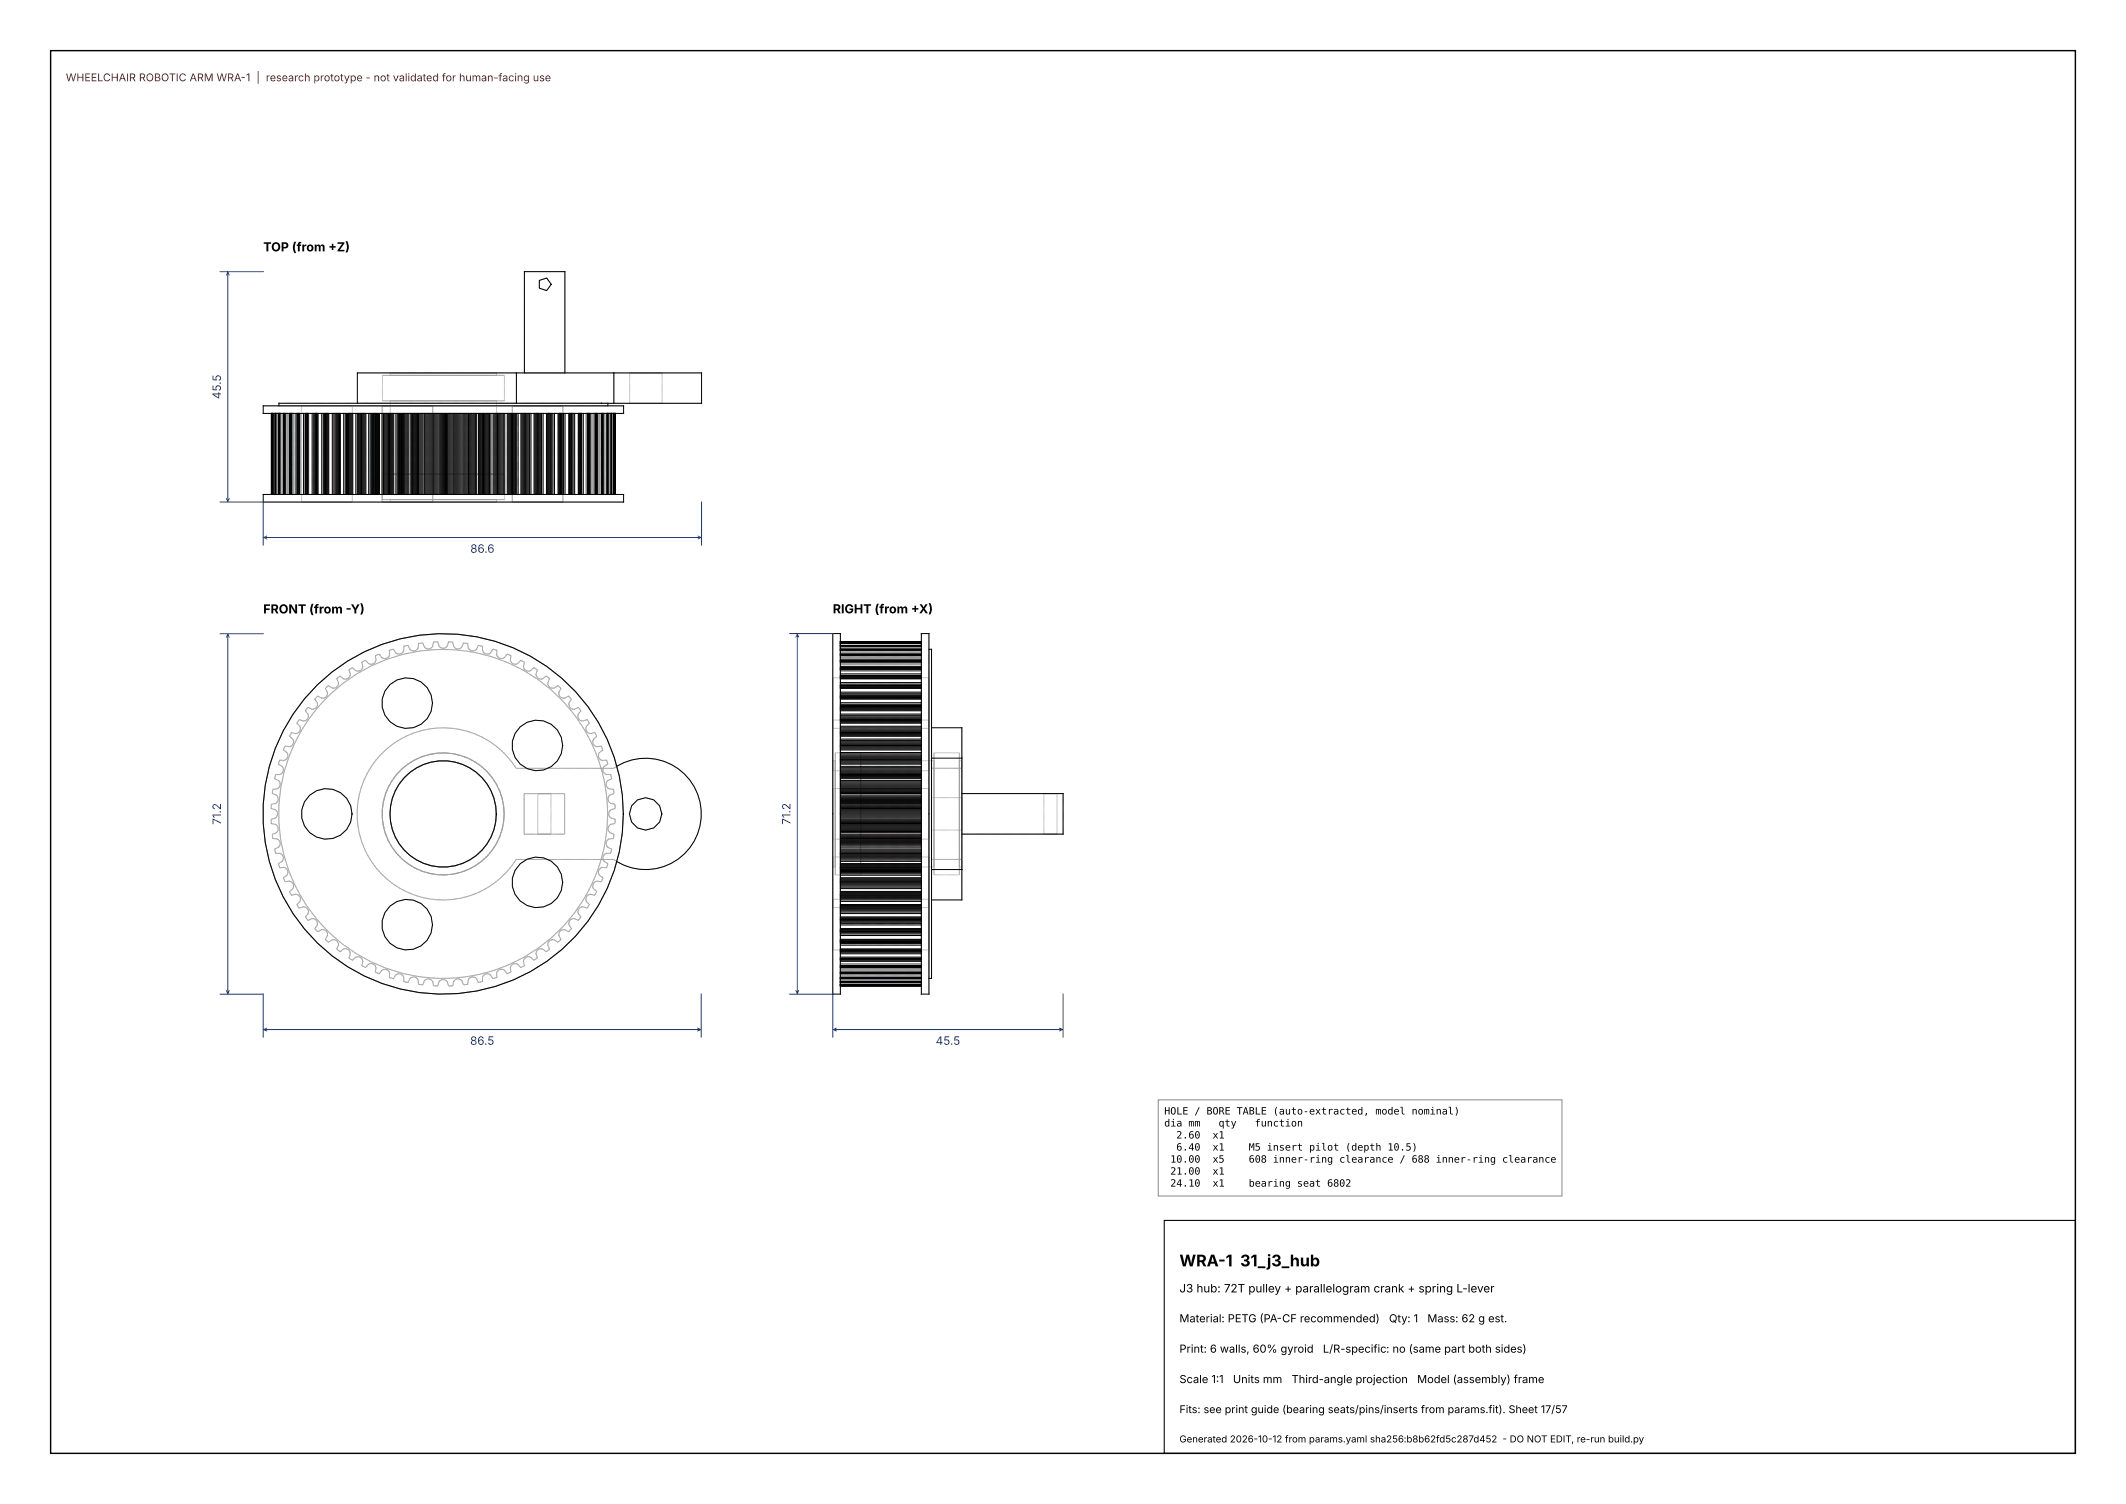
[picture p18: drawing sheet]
<svg xmlns="http://www.w3.org/2000/svg" width="420mm" height="297mm" viewBox="0 0 420 297" stroke-linecap="round" stroke-linejoin="round" font-family="sans-serif">
<defs><g id="words">
<text font-size="3.2" x="233" y="250.1">WRA-1 31_j3_hub</text>
<g font-size="2.5">
<text x="52" y="49.6">TOP (from +Z)</text>
<text x="52" y="121.1">FRONT (from -Y)</text>
<text x="164.5" y="121.1">RIGHT (from +X)</text>
</g>
<g font-size="2.3" fill="#1a3b8a">
<text x="43.6" y="78.8" transform="rotate(-90 43.6 78.8)">45.5</text>
<text x="92.9" y="109.2">86.6</text>
<text x="43.6" y="162.9" transform="rotate(-90 43.6 162.9)">71.2</text>
<text x="156.2" y="162.9" transform="rotate(-90 156.2 162.9)">71.2</text>
<text x="92.9" y="206.3">86.5</text>
<text x="184.8" y="206.3">45.5</text>
</g>
<text font-size="2.3" x="233" y="255.2">J3 hub: 72T pulley + parallelogram crank + spring L-lever</text>
<g font-size="2.2">
<text x="233" y="261.1">Material: PETG (PA-CF recommended)</text>
<text x="274.4" y="261.1">Qty: 1</text>
<text x="282" y="261.1">Mass: 62 g est.</text>
<text x="233" y="267.1">Print: 6 walls, 60% gyroid</text>
<text x="261.3" y="267.1">L/R-specific: no (same part both sides)</text>
<text x="233" y="273.1">Scale 1:1</text>
<text x="243.6" y="273.1">Units mm</text>
<text x="255.2" y="273.1">Third-angle projection</text>
<text x="280" y="273.1">Model (assembly) frame</text>
</g>
<text font-size="2.1" fill="#a01010" x="13" y="16.1">WHEELCHAIR ROBOTIC ARM WRA-1 | research prototype - not validated for human-facing use</text>
<text font-size="2.1" x="233" y="279.1">Fits: see print guide (bearing seats/pins/inserts from params.fit). Sheet 17/57</text>
<g font-size="2">
<text x="230" y="220.1">HOLE / BORE TABLE (auto-extracted, model nominal)</text>
<text x="230" y="222.5">dia mm</text>
<text x="232.4" y="224.8">2.60</text>
<text x="232.4" y="227.2">6.40</text>
<text x="239.5" y="224.8">x1</text>
<text x="239.5" y="227.2">x1</text>
<text x="240.7" y="222.5">qty</text>
<text x="246.7" y="227.2">M5 insert pilot (depth 10.5)</text>
<text x="247.9" y="222.5">function</text>
<text x="231.2" y="229.6">10.00</text>
<text x="231.2" y="232">21.00</text>
<text x="239.5" y="229.6">x5</text>
<text x="239.5" y="232">x1</text>
<text x="246.7" y="229.6">608 inner-ring clearance / 688 inner-ring clearance</text>
<text x="231.2" y="234.3">24.10</text>
<text x="239.5" y="234.3">x1</text>
<text x="246.7" y="234.3">bearing seat 6802</text>
</g>
<text font-size="1.9" x="233" y="284.8">Generated 2026-10-12 from params.yaml sha256:b8b62fd5c287d452 - DO NOT EDIT, re-run build.py</text>
</g></defs>
<path d="M10 10h400v277h-400z" fill="none" stroke="#000" stroke-width=".28"/>
<path d="M230 241h180v46h-180z" fill="none" stroke="#000" stroke-width=".21"/>
<g fill="none" stroke="#9a9a9a" stroke-width=".2">
<path d="M106.5 55.4l1.5-.5 .9 1.2-.9 1.3-1.5-.5zM55.1 79.6h63.7M70.6 79.6h31.4M70.6 73.6h31.4M75.5 74.1h24.1v5.1h-24.1zM77.1 79.2h21v14.4h-21zM77.1 73.6h21v.5h-21zM102 79.6h16.8M102 73.6h19.3M102 73.6v6M103.6 73.6v-20h8v20M118.8 79.6h1.3"/>
<path d="M118.8 79.6h.1M118.8 79.6h2.5M121.3 79.6h17.3M121.3 73.6h17.3M121.3 73.6v6M124.4 73.6h6.4v6h-6.4zM52 97.6h71.2M52 99.1h71.2M52 81.6h71.2M52 80.1h71.2M53.6 81.6h68v16h-68zM53.8 81.6v16"/>
<path d="M53.9 81.6v16M54.3 81.6v16M54.4 81.6v16M54.5 81.6v16M54.6 81.6v16M54.7 81.6v16M54.8 81.6v16M54.9 81.6v16M55 81.6v16M55.1 80.1h65M55.1 81.6v16M55.2 81.6v16"/>
<path d="M55.3 81.6v16M55.4 81.6v16M55.6 81.6v16M55.8 81.6v16M55.9 81.6v16M56 81.6v16M56.1 81.6v16M56.2 81.6v16M56.3 81.6v16M56.4 81.6v16M56.5 81.6v16M56.6 81.6v16"/>
<path d="M56.7 81.6v16M56.8 81.6v16M56.9 81.6v16M57.2 81.6v16M57.3 81.6v16M57.4 81.6v16M57.5 81.6v16M57.6 81.6v16M57.7 81.6v16M57.8 81.6v16M57.9 81.6v16M58 81.6v16"/>
<path d="M58.5 81.6v16M58.7 81.6v16M58.8 81.6v16M58.9 81.6v16M59 81.6v16M59.2 81.6v16M59.3 81.6v16M59.4 81.6v16M59.6 80.1h10v19h-10zM60 81.6v16M60.3 81.6v16M60.4 81.6v16"/>
<path d="M60.5 81.6v16M60.6 81.6v16M60.8 81.6v16M60.9 81.6v16M61 81.6v16M61.7 81.6v16M62 81.6v16M62.2 81.6v16M62.4 81.6v16M62.5 81.6v16M62.7 81.6v16M62.8 81.6v16"/>
<path d="M63.6 81.6v16M63.9 81.6v16M64.1 81.6v16M64.3 81.6v16M64.5 81.6v16M64.6 81.6v16M64.7 81.6v16M64.8 81.6v16M64.9 81.6v16M65.7 81.6v16M66 81.6v16M66.2 81.6v16"/>
<path d="M66.4 81.6v16M66.6 81.6v16M66.7 81.6v16M66.8 81.6v16M66.9 81.6v16M67.1 81.6v16M67.2 81.6v16M67.9 81.6v16M68.2 81.6v16M68.5 81.6v16M68.7 81.6v16M68.8 81.6v16"/>
<path d="M69 81.6v16M69.1 81.6v16M69.2 81.6v16M69.3 81.6v16M69.5 81.6v16M69.7 81.6v16M70.3 81.6v16M70.6 81.6v16M70.8 81.6v16M71.1 81.6v16M71.2 81.6v16M71.4 81.6v16"/>
<path d="M71.5 81.6v16M71.6 81.6v16M71.7 81.6v16M71.9 81.6v16M72.1 81.6v16M72.3 81.6v16M72.8 81.6v16M73.1 81.6v16M73.4 81.6v16M73.6 81.6v16M73.8 81.6v16M74 81.6v16"/>
<path d="M74.1 81.6v16M74.2 81.6v16M74.3 81.6v16M74.4 81.6v16M74.6 81.6v16M74.8 81.6v16M75 81.6v16M75.5 80.1h10v19h-10zM75.5 93.6h24.1v5.1h-24.1zM75.8 81.6v16M76 81.6v16M76.2 81.6v16"/>
<path d="M76.4 81.6v16M76.6 81.6v16M76.8 81.6v16M76.9 81.6v16M77 81.6v16M77.1 98.7h21v.4h-21zM77.2 81.6v16M77.4 81.6v16M77.6 81.6v16M77.8 81.6v16M78.2 81.6v16M78.5 81.6v16"/>
<path d="M78.7 81.6v16M78.9 81.6v16M79.1 81.6v16M79.3 81.6v16M79.5 81.6v16M79.7 81.6v16M79.8 81.6v16M80 81.6v16M80.2 81.6v16M80.4 81.6v16M80.7 81.6v16M81 81.6v16"/>
<path d="M81.3 81.6v16M81.5 81.6v16M81.7 81.6v16M81.9 81.6v16M82.1 81.6v16M82.3 81.6v16M82.5 81.6v16M82.7 81.6v16M82.9 81.6v16M83.2 81.6v16M83.4 81.6v16M83.6 81.6v16"/>
<path d="M83.9 81.6v16M84.1 81.6v16M84.3 81.6v16M84.5 81.6v16M84.7 81.6v16M84.9 81.6v16M85.1 81.6v16M85.3 81.6v16M85.5 81.6v16M85.7 81.6v16M85.9 81.6v16M86.1 81.6v16"/>
<path d="M86.3 81.6v16M86.5 81.6v16M86.8 81.6v16M87 81.6v16M87.2 81.6v16M87.4 81.6v16M87.6 81.6v16M87.8 81.6v16M88 81.6v16M88.2 81.6v16M88.4 81.6v16M88.7 81.6v16"/>
<path d="M88.9 81.6v16M89.1 81.6v16M89.3 81.6v16M89.5 81.6v16M89.7 81.6v16M89.9 81.6v16M90 81.6v16M90.2 81.6v16M90.4 81.6v16M90.7 81.6v16M90.9 81.6v16M91.1 81.6v16"/>
<path d="M91.3 81.6v16M91.6 81.6v16M91.8 81.6v16M92 81.6v16M92.2 81.6v16M92.5 81.6v16M92.7 81.6v16M92.9 81.6v16M93.1 81.6v16M93.3 81.6v16M93.5 81.6v16M93.7 81.6v16"/>
<path d="M93.9 81.6v16M94.2 81.6v16M94.5 81.6v16M94.7 81.6v16M95 81.6v16M95.2 81.6v16M95.4 81.6v16M95.5 81.6v16M95.7 81.6v16M95.9 81.6v16M96.1 81.6v16M96.3 81.6v16"/>
<path d="M96.5 81.6v16M96.7 81.6v16M97 81.6v16M97.4 81.6v16M97.6 81.6v16M97.8 81.6v16M98 81.6v16M98.2 81.6v16M98.3 81.6v16M98.4 81.6v16M98.6 81.6v16M98.8 81.6v16"/>
<path d="M99 81.6v16M99.2 81.6v16M99.4 81.6v16M99.7 81.6v16M100.2 81.6v16M100.4 81.6v16M100.6 81.6v16M100.8 81.6v16M100.9 81.6v16M101 81.6v16M101.1 81.6v16M101.2 80.1h10v19h-10z"/>
<path d="M101.2 81.6v16M101.4 81.6v16M101.6 81.6v16M101.8 81.6v16M102.1 81.6v16M102.4 81.6v16M102.9 81.6v16M103.1 81.6v16M103.3 81.6v16M103.5 81.6v16M103.6 81.6v16M103.7 81.6v16"/>
<path d="M103.8 81.6v16M103.9 81.6v16M104.1 81.6v16M104.3 81.6v16M104.6 81.6v16M104.9 81.6v16M105.5 81.6v16M105.7 81.6v16M105.9 81.6v16M106 81.6v16M106.1 81.6v16M106.2 81.6v16"/>
<path d="M106.4 81.6v16M106.5 81.6v16M106.7 81.6v16M107 81.6v16M107.3 81.6v16M108 81.6v16M108.1 81.6v16M108.3 81.6v16M108.4 81.6v16M108.5 81.6v16M108.6 81.6v16M108.8 81.6v16"/>
<path d="M109 81.6v16M109.2 81.6v16M109.5 81.6v16M110.2 81.6v16M110.4 81.6v16M110.5 81.6v16M110.6 81.6v16M110.7 81.6v16M110.9 81.6v16M111.1 81.6v16M111.3 81.6v16M111.6 81.6v16"/>
<path d="M112.4 81.6v16M112.5 81.6v16M112.7 81.6v16M112.8 81.6v16M112.9 81.6v16M113 81.6v16M113.2 81.6v16M113.5 81.6v16M114.2 81.6v16M114.3 81.6v16M114.4 81.6v16M114.5 81.6v16"/>
<path d="M114.6 81.6v16M114.7 81.6v16M114.8 81.6v16M114.9 81.6v16M115.2 81.6v16M115.8 81.6v16M115.9 81.6v16M116 81.6v16M116.2 81.6v16M116.3 81.6v16M116.4 81.6v16M116.5 81.6v16"/>
<path d="M116.7 81.6v16M117.1 81.6v16M117.2 81.6v16M117.3 81.6v16M117.5 81.6v16M117.6 81.6v16M117.7 81.6v16M117.8 81.6v16M117.9 81.6v16M118 81.6v16M118.3 81.6v16M118.4 81.6v16"/>
<path d="M118.5 81.6v16M118.6 81.6v16M118.7 81.6v16M118.8 81.6v16M118.9 81.6v16M119 81.6v16M119.1 81.6v16M119.2 81.6v16M119.3 81.6v16M119.4 81.6v16M119.6 81.6v16M119.8 81.6v16"/>
<path d="M119.9 81.6v16M120 81.6v16M120.1 81.6v16M120.2 81.6v16M120.3 81.6v16M120.4 81.6v16M120.5 81.6v16M120.6 81.6v16M120.7 81.6v16M120.8 81.6v16M121.2 81.6v16M121.3 81.6v16"/>
<path d="M121.5 81.6v16M64.3 135.9l.6-.5 .7 .5h.6l.3-.2 .3-.4 .1-.5-.4-.8 .7-.5 .7 .5 .5 .1 .4-.2 .3-.3 .1-.5-.3-.8 .7-.5 .7 .6 .5 .1 .4-.1 .3-.3 .2-.5-.2-.8 .5-.3 .2-.1 .6 .6 .3 .1 .8-.1 .4-.7-.2-.8 .8-.3 .5 .7 .8 .1 .7-.4 .1-.3-.1-.9 .8-.2 .5 .7 .5 .3 .4-.1 .4-.2 .3-.4v-.9l.8-.2 .4 .8 .4 .3h.5l.4-.1 .3-.5 .1-.8 .8-.1 .3 .8 .5 .3h.4l.4-.1 .4-.4 .1-.8 .9-.1 .2 .9 .4 .3 .4 .1 .5-.1 .4-.3 .2-.9 .9 .1 .1 .8 .6 .5 .8-.1 .3-.2 .3-.8h.2l.6 .1 .1 .8 .3 .5 .4 .1h.4l.5-.3 .4-.8 .8 .2v.9l.3 .4 .4 .2 .4 .1 .5-.3 .5-.7 .8 .2-.1 .9 .3 .5 .3 .2h.4l.6-.1 .5-.7 .7 .3-.1 .8 .4 .7 .8 .1 .3-.1 .6-.6 .7 .4-.2 .8 .2 .5 .3 .3 .4 .1 .5-.1 .7-.6 .7 .5-.3 .8 .1 .5 .3 .3 .4 .2 .5-.1 .7-.5 .7 .5-.4 .8 .1 .5 .3 .4 .3 .2h.6l.7-.5 .6 .5-.4 .8v.5l.3 .4 .3 .2 .6 .1 .7-.5 .6 .7-.5 .7v.5l.2 .4 .3 .3h.6l.8-.3 .5 .7-.6 .6v.6l.1 .4 .3 .3 .6 .1 .8-.3 .4 .7-.6 .6-.1 .6 .2 .4 .3 .3 .5 .2 .8-.2 .3 .5 .1 .2-.7 .6-.1 .3 .2 .8 .6 .4 .9-.2 .3 .8-.7 .5-.2 .5 .1 .4 .2 .4 .5 .3 .8-.1 .3 .8-.7 .4-.3 .5v.5l.2 .3 .5 .3 .8 .1 .2 .8-.7 .4-.3 .4v.4l.1 .4 .4 .4 .9 .1 .1 .8-.8 .3-.3 .5-.1 .4 .2 .4 .3 .4 .9 .1v.9l-.8 .2-.2 .2-.2 .8 .4 .7 .8 .2v.8l-.9 .2-.3 .4-.2 .4 .1 .4 .3 .4 .8 .3-.1 .9-.9 .1-.4 .3-.1 .4v.4l.3 .5 .7 .4-.2 .8h-.8l-.5 .3-.2 .4v.4l.3 .5 .7 .4-.2 .7-.1 .2-.8-.1-.3 .1-.5 .7 .2 .7 .7 .5-.3 .8-.9-.1-.5 .2-.2 .3-.1 .5 .1 .5 .7 .5-.4 .8-.8-.2-.5 .2-.3 .3-.2 .4 .1 .5 .6 .6-.4 .7-.8-.2-.6 .1-.3 .3-.1 .4v.5l.6 .7-.5 .7-.8-.4-.6 .1-.3 .2-.2 .4v.6l.5 .7-.6 .6-.7-.4h-.3l-.8 .4-.1 .8 .4 .7-.6 .6-.7-.5-.8 .1-.5 .6v.4l.4 .7-.2 .2-.5 .4-.7-.6h-.5l-.4 .1-.3 .3-.1 .6 .3 .8-.7 .4-.7-.6-.5-.1-.4 .2-.3 .2-.2 .5 .2 .9-.7 .4-.6-.7-.5-.1-.4 .1-.4 .2-.2 .5 .1 .9-.7 .3-.5-.7-.8-.2-.7 .5-.1 .3 .1 .8-.8 .3-.5-.8-.5-.2h-.4l-.4 .2-.3 .5v.8l-.8 .2-.4-.8-.5-.2-.4-.1-.4 .2-.3 .4-.1 .9-.8 .1-.3-.8-.5-.3-.4-.1-.4 .1-.4 .4-.1 .9h-.9l-.2-.8-.4-.4-.5-.1-.4 .1-.4 .4-.2 .8h-.9l-.1-.9-.6-.5-.8 .2-.3 .2-.3 .8h-.2l-.6-.1-.1-.9-.3-.4-.4-.2-.5 .1-.4 .2-.4 .8-.8-.2v-.8l-.3-.5-.4-.2h-.4l-.5 .2-.5 .8-.8-.3 .1-.8-.3-.5-.3-.2-.5-.1-.5 .2-.5 .7-.8-.3 .2-.9-.2-.5-.4-.2-.4-.1-.5 .1-.6 .7-.7-.4 .2-.9-.2-.5-.3-.2-.4-.2-.5 .1-.7 .6-.7-.4 .3-.8-.1-.6-.3-.3-.4-.1h-.5l-.7 .6-.7-.6 .4-.7-.1-.6-.3-.3-.3-.2h-.6l-.7 .5-.6-.6 .4-.7v-.4l-.4-.7-.8-.1-.7 .4-.6-.6 .5-.7-.1-.8-.7-.5h-.3l-.8 .4-.1-.2-.4-.5 .6-.7v-.5l-.1-.4-.4-.3-.5-.1-.8 .2-.5-.7 .6-.6 .1-.5-.1-.4-.3-.3-.5-.2-.8 .2-.4-.8 .6-.5 .2-.5-.1-.5-.2-.3-.5-.2-.9 .1-.3-.8 .7-.5 .2-.5-.1-.4-.2-.3-.5-.3-.8 .1-.3-.9 .7-.4 .3-.5v-.4l-.2-.4-.5-.3h-.9l-.1-.8 .7-.4 .3-.5v-.4l-.1-.4-.4-.3-.9-.1-.1-.9 .8-.3 .3-.4 .1-.4-.2-.4-.4-.4-.8-.2v-.8l.8-.2 .2-.3 .2-.8-.4-.6-.8-.2v-.9l.8-.1 .5-.6-.1-.9-.2-.2-.8-.3v-.2l.1-.6 .9-.1 .4-.4 .1-.4v-.4l-.3-.4-.7-.4 .1-.8 .9-.1 .5-.3 .2-.3v-.5l-.3-.5-.7-.4 .3-.8 .8 .1 .5-.3 .2-.4 .1-.4-.2-.5-.7-.5 .3-.8 .9 .2 .5-.3 .2-.3 .1-.4-.2-.5-.6-.6 .4-.7 .8 .2 .5-.2 .3-.3 .1-.4-.1-.6-.6-.6 .5-.7 .8 .3 .5-.1 .4-.3 .1-.4v-.6l-.6-.6 .5-.7 .8 .3h.6l.3-.3 .2-.4v-.5l-.5-.7 .6-.7 .7 .5h.3l.7-.5 .2-.7zM164.5 125.1v71.2M164.5 133.8v10M164.5 133.8h19M166 125.1v71.2M166 126.7h16v68h-16zM166 139.9h16M166 139.7h16M166 139.8h16M166 139.5h16M166 139.3h16"/>
<path d="M166 139.1h16M166 138.8h16M166 138.1h16M166 137.9h16M166 137.7h16M166 137.6h16M166 137.4h16M166 137.8h16M166 137.2h16M166 137h16M166 136.7h16M166 135.9h16"/>
<path d="M166 135.8h16M166 135.6h16M166 135.5h16M166 135.4h16M166 135.3h16M166 135.1h16M166 134.8h16M166 134h16M166 133.9h16M166 133.7h16M166 133.6h16M166 133.5h16"/>
<path d="M166 134.1h16M166 133.8h16M166 133.4h16M166 133.1h16M166 132.3h16M166 132.2h16M166 132h16M166 131.9h16M166 131.8h16M166 132.4h16M166 132.5h16M166 132.1h16"/>
<path d="M166 131.6h16M166 130.8h16M166 130.6h16M166 130.5h16M166 130.4h16M166 131h16M166 131.1h16M166 131.2h16M166 130.3h16M166 129.5h16M166 129.4h16M166 129.3h16"/>
<path d="M166 129.2h16M166 129.1h16M166 129.8h16M166 130h16M166 129.9h16M166 129.6h16M166 128.4h16M166 128.3h16M166 128.2h16M166 128.9h16M166 129h16M166 128.8h16"/>
<path d="M166 127.6h16M166 127.5h16M166 127.4h16M166 128.5h16M166 127.9h16M166 127.1h16M166 127h16M166 127.8h16M166 128h16M166 128.1h16M166 126.8h16M182 125.1v71.2"/>
<path d="M183.5 133.8v10M183.5 125.1v71.2M183.5 128.2v65zM184 128.2v65M103.5 156.7h8v8h-8zM106.2 156.7h2.6v8h-2.6zM121.2 151.7h-19.2a17 17 0 0 0-25.5-3.9 17 17 0 0 0 0 25.8 17 17 0 0 0 25.5-3.9h19.2M121.2 151.7a11 11 0 0 1 17.3 9 11 11 0 0 1-17.3 9M121.9 151.3l-.7 .4M164.5 155.7v10M164.5 155.7v5M164.5 142.2v10"/>
<path d="M164.5 150.2v21M164.5 150.2v10.5M164.5 143.8h19M164.5 155.7h19M164.5 152.2h19M164.5 142.2h19M164.5 150.2h.5M165 150.2v21M165 150.2v10.5M165 148.7v24.1M165 148.7v12M165 148.7h5"/>
<path d="M166 156.7h16M166 159.9h16M166 159.7h16M166 159.4h16M166 159.2h16M166 159h16M166 158.8h16M166 158.6h16M166 158.5h16M166 158.3h16M166 158.1h16M166 157.9h16"/>
<path d="M166 157.7h16M166 157.4h16M166 157.2h16M166 157h16M166 156.5h16M166 156.3h16M166 156.1h16M166 155.9h16M166 155.8h16M166 155.6h16M166 155.4h16M166 155.2h16"/>
<path d="M166 155h16M166 154.8h16M166 154.6h16M166 154.4h16M166 154.1h16M166 153.8h16M166 153.6h16M166 153.4h16M166 153.1h16M166 152.9h16M166 152.8h16M166 152.6h16"/>
<path d="M166 152.4h16M166 152.2h16M166 152h16M166 151.8h16M166 151.6h16M166 151.3h16M166 150.9h16M166 150.7h16M166 150.5h16M166 150.3h16M166 150.1h16M166 150.2h16"/>
<path d="M166 150h16M166 149.9h16M166 149.7h16M166 149.5h16M166 149.3h16M166 149.1h16M166 148.9h16M166 148.6h16M166 148.1h16M166 147.9h16M166 147.7h16M166 147.5h16"/>
<path d="M166 147.3h16M166 147.4h16M166 147.2h16M166 147.1h16M166 146.9h16M166 146.7h16M166 146.5h16M166 146.2h16M166 146h16M166 145.4h16M166 145.2h16M166 145h16"/>
<path d="M166 144.8h16M166 144.6h16M166 144.9h16M166 144.5h16M166 144.4h16M166 144.2h16M166 144h16M166 143.7h16M166 143.4h16M166 142.8h16M166 142.6h16M166 142.4h16"/>
<path d="M166 142.3h16M166 142.1h16M166 142.2h16M166 142h16M166 141.8h16M166 141.6h16M166 141.3h16M166 141h16M166 140.4h16M166 140.2h16M166 140h16M170 148.7v24.1"/>
<path d="M170 148.7v12M170 150.2v21M170 150.2v10.5M170 150.2h14.5M183.5 155.7v10M183.5 155.7v5M183.5 142.2v10M184 151.7v9M184 157.5v6.4M184 157.5v3.2M184 157.5h6M184 149.7v2"/>
<path d="M184 151.7v-8v34v-8M184.5 150.2v21M184.5 150.2v10.5M184.5 148.7v24.1M184.5 148.7v12M184.5 148.7h5M189.5 148.7v24.1M189.5 148.7v12M189.5 150.2v21M189.5 150.2v10.5M189.5 150.2h.5M190 149.7v2h-6"/>
<path d="M190 157.5v6.4M190 157.5v3.2M190 143.7v34M190 150.2v21M190 150.2v10.5M190 156.7h20v8h-20zM206.2 156.7h2.6M206.2 156.7v8M208.8 156.7v8M121.2 169.7l.7 .5M164.5 160.7v5M164.5 177.6v10"/>
<path d="M164.5 160.7v10.5M164.5 169.2v10M164.5 165.7h19M164.5 177.6h19M164.5 171.2h.5M164.5 179.2h19M164.5 169.2h19M165 160.7v10.5M165 160.7v12.1M165 172.8h5M166 164.7h16M166 171.3h16"/>
<path d="M166 174h16M166 174.1h16M166 176.6h16M166 176.8h16M166 179.1h16M166 179.2h16M166 179.3h16M166 179.9h16M166 179.7h16M166 179.5h16M166 179h16M166 178.8h16"/>
<path d="M166 178.6h16M166 178h16M166 177.7h16M166 177.5h16M166 177.3h16M166 177.1h16M166 176.9h16M166 176.4h16M166 176.2h16M166 176h16M166 175.5h16M166 175.2h16"/>
<path d="M166 174.9h16M166 174.7h16M166 174.5h16M166 174.4h16M166 174.2h16M166 173.9h16M166 173.7h16M166 173.5h16M166 173.3h16M166 172.8h16M166 172.6h16M166 172.3h16"/>
<path d="M166 172.1h16M166 171.9h16M166 171.7h16M166 171.5h16M166 171.4h16M166 171.1h16M166 170.9h16M166 170.7h16M166 170.5h16M166 170.1h16M166 169.8h16M166 169.6h16"/>
<path d="M166 169.4h16M166 169.2h16M166 169h16M166 168.8h16M166 168.6h16M166 168.5h16M166 168.3h16M166 168.1h16M166 167.9h16M166 167.7h16M166 167.3h16M166 167h16"/>
<path d="M166 166.8h16M166 166.6h16M166 166.4h16M166 166.2h16M166 166h16M166 165.8h16M166 165.7h16M166 165.6h16M166 165.4h16M166 165.2h16M166 164.9h16M166 164.4h16"/>
<path d="M166 164.2h16M166 164h16M166 163.8h16M166 163.6h16M166 163.4h16M166 163.2h16M166 163h16M166 162.8h16M166 162.6h16M166 162.4h16M166 162.2h16M166 162h16"/>
<path d="M166 161.8h16M166 161.5h16M166 161.3h16M166 161.1h16M166 160.9h16M166 160.7h16M166 160.5h16M166 160.3h16M166 160.1h16M170 160.7v12.1M170 160.7v10.5M170 171.2h14.5"/>
<path d="M183.5 160.7v5M183.5 177.6v10M183.5 169.2v10M184 160.7v9M184 160.7v3.2M184 169.7h6v2M184 163.9h6M184 169.7v2M184.5 160.7v10.5M184.5 160.7v12.1M184.5 172.8h5M189.5 160.7v12.1"/>
<path d="M189.5 160.7v10.5M189.5 171.2h.5M190 160.7v3.2M190 160.7v10.5M206.2 164.7h2.6M164.5 187.6h19M166 181.4h16M166 181.5h16M166 181.6h16M166 181.7h16M166 183.6h16M166 183.7h16"/>
<path d="M166 183.8h16M166 185.6h16M166 185.5h16M166 185.8h16M166 185.9h16M166 187.4h16M166 187.3h16M166 187.5h16M166 187.6h16M166 187.8h16M166 189h16M166 188.9h16"/>
<path d="M166 189.2h16M166 189.3h16M166 189.5h16M166 190.4h16M166 190.3h16M166 190.5h16M166 190.6h16M166 190.8h16M166 191.6h16M166 191.4h16M166 191.5h16M166 191.7h16"/>
<path d="M166 191.9h16M166 192.1h16M166 192.5h16M166 192.4h16M166 192.3h16M166 192.7h16M166 192.9h16M166 193.2h16M166 193h16M166 193.1h16M166 193.5h16M166 193.6h16"/>
<path d="M166 193.4h16M166 193.3h16M166 193.8h16M166 193.9h16M166 194.7h16M166 194.5h16M166 194.4h16M166 194h16M166 192.2h16M166 192h16M166 191.1h16M166 191h16"/>
<path d="M166 190.9h16M166 190.7h16M166 189.8h16M166 189.6h16M166 189.4h16M166 188.3h16M166 188h16M166 187.9h16M166 187.7h16M166 186.6h16M166 186.3h16M166 186.1h16"/>
<path d="M166 184.7h16M166 184.4h16M166 184.2h16M166 184h16M166 183.5h16M166 183.4h16M166 182.7h16M166 182.3h16M166 182.1h16M166 181.9h16M166 181.2h16M166 181.1h16"/>
<path d="M166 180.4h16M166 180.1h16"/>
<circle cx="80.4" cy="138.9" r="5"/>
<circle cx="106.2" cy="147.2" r="5"/>
<circle cx="64.5" cy="160.7" r="5"/>
<circle cx="87.5" cy="160.7" r="35.6"/>
<circle cx="87.5" cy="160.7" r="10.5"/>
<circle cx="87.5" cy="160.7" r="12.1"/>
<circle cx="87.5" cy="160.7" r="32.5"/>
<circle cx="106.2" cy="174.2" r="5"/>
<circle cx="127.5" cy="160.7" r="3.2"/>
<circle cx="80.4" cy="182.6" r="5"/>
</g>
<g fill="none" stroke="#000" stroke-width=".2">
<path d="M106.5 55.4l1.5-.5 .9 1.2-.9 1.3-1.5-.5zM102 73.6h-31.4v6M102 73.6h19.3M102 73.6v6M103.6 73.6v-20h8v20M120.1 79.6v.5M121.3 79.6h-66.2v.5M121.3 73.6h17.3v6h-17.3M121.3 73.6v6M52 97.6h71.2v1.5h-71.2zM52 80.1h71.2v1.5h-71.2zM53.6 81.6v16"/>
<path d="M53.8 81.6v16M53.9 81.6v16M54.3 81.6v16M54.4 81.6v16M54.5 81.6v16M55 81.6v16M55.1 81.6v16M55.2 81.6v16M55.3 81.6v16M56 81.6v16M56.1 81.6v16M56.2 81.6v16"/>
<path d="M56.3 81.6v16M56.4 81.6v16M57.2 81.6v16M57.3 81.6v16M57.4 81.6v16M57.5 81.6v16M57.6 81.6v16M58.5 81.6v16M58.7 81.6v16M58.8 81.6v16M58.9 81.6v16M59 81.6v16"/>
<path d="M59.2 81.6v16M60 81.6v16M60.3 81.6v16M60.4 81.6v16M60.5 81.6v16M60.6 81.6v16M60.8 81.6v16M60.9 81.6v16M61.7 81.6v16M62 81.6v16M62.2 81.6v16M62.4 81.6v16"/>
<path d="M62.5 81.6v16M62.7 81.6v16M62.8 81.6v16M63.6 81.6v16M63.9 81.6v16M64.1 81.6v16M64.3 81.6v16M64.5 81.6v16M64.6 81.6v16M64.8 81.6v16M64.9 81.6v16M65.7 81.6v16"/>
<path d="M66 81.6v16M66.2 81.6v16M66.4 81.6v16M66.6 81.6v16M66.7 81.6v16M66.9 81.6v16M67.1 81.6v16M67.2 81.6v16M67.9 81.6v16M68.2 81.6v16M68.5 81.6v16M68.7 81.6v16"/>
<path d="M68.8 81.6v16M69 81.6v16M69.2 81.6v16M69.3 81.6v16M69.5 81.6v16M69.7 81.6v16M70.3 81.6v16M70.6 81.6v16M70.8 81.6v16M71.1 81.6v16M71.2 81.6v16M71.4 81.6v16"/>
<path d="M71.5 81.6v16M71.7 81.6v16M71.9 81.6v16M72.1 81.6v16M72.3 81.6v16M72.8 81.6v16M73.1 81.6v16M73.4 81.6v16M73.6 81.6v16M73.8 81.6v16M74 81.6v16M74.1 81.6v16"/>
<path d="M74.2 81.6v16M74.4 81.6v16M74.6 81.6v16M74.8 81.6v16M75 81.6v16M75.5 81.6v16M75.8 81.6v16M76 81.6v16M76.2 81.6v16M76.4 81.6v16M76.6 81.6v16M76.8 81.6v16"/>
<path d="M76.9 81.6v16M77 81.6v16M77.2 81.6v16M77.4 81.6v16M77.6 81.6v16M77.8 81.6v16M78.2 81.6v16M78.5 81.6v16M78.7 81.6v16M78.9 81.6v16M79.1 81.6v16M79.3 81.6v16"/>
<path d="M79.5 81.6v16M79.7 81.6v16M79.8 81.6v16M80 81.6v16M80.2 81.6v16M80.4 81.6v16M80.7 81.6v16M81 81.6v16M81.3 81.6v16M81.5 81.6v16M81.7 81.6v16M81.9 81.6v16"/>
<path d="M82.1 81.6v16M82.3 81.6v16M82.5 81.6v16M82.7 81.6v16M82.9 81.6v16M83.2 81.6v16M83.4 81.6v16M83.6 81.6v16M83.9 81.6v16M84.1 81.6v16M84.3 81.6v16M84.5 81.6v16"/>
<path d="M84.7 81.6v16M84.9 81.6v16M85.1 81.6v16M85.3 81.6v16M85.5 81.6v16M85.7 81.6v16M85.9 81.6v16M86.1 81.6v16M86.3 81.6v16M86.5 81.6v16M86.8 81.6v16M87 81.6v16"/>
<path d="M87.2 81.6v16M87.4 81.6v16M87.6 81.6v16M87.8 81.6v16M88 81.6v16M88.2 81.6v16M88.4 81.6v16M88.7 81.6v16M88.9 81.6v16M89.1 81.6v16M89.3 81.6v16M89.5 81.6v16"/>
<path d="M89.7 81.6v16M89.9 81.6v16M90 81.6v16M90.2 81.6v16M90.4 81.6v16M90.7 81.6v16M90.9 81.6v16M91.1 81.6v16M91.3 81.6v16M91.6 81.6v16M91.8 81.6v16M92 81.6v16"/>
<path d="M92.2 81.6v16M92.5 81.6v16M92.7 81.6v16M92.9 81.6v16M93.1 81.6v16M93.3 81.6v16M93.5 81.6v16M93.7 81.6v16M93.9 81.6v16M94.2 81.6v16M94.5 81.6v16M94.7 81.6v16"/>
<path d="M95 81.6v16M95.2 81.6v16M95.4 81.6v16M95.5 81.6v16M95.7 81.6v16M95.9 81.6v16M96.1 81.6v16M96.3 81.6v16M96.5 81.6v16M96.7 81.6v16M97 81.6v16M97.4 81.6v16"/>
<path d="M97.6 81.6v16M97.8 81.6v16M98 81.6v16M98.2 81.6v16M98.3 81.6v16M98.4 81.6v16M98.6 81.6v16M98.8 81.6v16M99 81.6v16M99.2 81.6v16M99.4 81.6v16M99.7 81.6v16"/>
<path d="M100.2 81.6v16M100.4 81.6v16M100.6 81.6v16M100.8 81.6v16M101 81.6v16M101.1 81.6v16M101.2 81.6v16M101.4 81.6v16M101.6 81.6v16M101.8 81.6v16M102.1 81.6v16M102.4 81.6v16"/>
<path d="M102.9 81.6v16M103.1 81.6v16M103.3 81.6v16M103.5 81.6v16M103.7 81.6v16M103.8 81.6v16M103.9 81.6v16M104.1 81.6v16M104.3 81.6v16M104.6 81.6v16M104.9 81.6v16M105.5 81.6v16"/>
<path d="M105.7 81.6v16M105.9 81.6v16M106 81.6v16M106.2 81.6v16M106.4 81.6v16M106.5 81.6v16M106.7 81.6v16M107 81.6v16M107.3 81.6v16M108 81.6v16M108.1 81.6v16M108.3 81.6v16"/>
<path d="M108.5 81.6v16M108.6 81.6v16M108.8 81.6v16M109 81.6v16M109.2 81.6v16M109.5 81.6v16M110.2 81.6v16M110.4 81.6v16M110.6 81.6v16M110.7 81.6v16M110.9 81.6v16M111.1 81.6v16"/>
<path d="M111.3 81.6v16M111.6 81.6v16M112.4 81.6v16M112.5 81.6v16M112.7 81.6v16M112.8 81.6v16M112.9 81.6v16M113 81.6v16M113.2 81.6v16M113.5 81.6v16M114.3 81.6v16M114.4 81.6v16"/>
<path d="M114.6 81.6v16M114.7 81.6v16M114.8 81.6v16M114.9 81.6v16M115.2 81.6v16M116 81.6v16M116.2 81.6v16M116.3 81.6v16M116.4 81.6v16M116.5 81.6v16M116.7 81.6v16M117.6 81.6v16"/>
<path d="M117.7 81.6v16M117.8 81.6v16M117.9 81.6v16M118 81.6v16M118.8 81.6v16M118.9 81.6v16M119 81.6v16M119.1 81.6v16M119.2 81.6v16M119.9 81.6v16M120 81.6v16M120.1 81.6v16"/>
<path d="M120.7 81.6v16M120.8 81.6v16M121.2 81.6v16M121.3 81.6v16M121.5 81.6v16M121.6 81.6v16M164.5 125.1h1.5v71.2h-1.5zM166 126.7h16M166 126.8h16M166 127h16M166 127.1h16M166 127.4h16"/>
<path d="M166 127.5h16M166 127.6h16M166 128.2h16M166 128.3h16M166 128.4h16M166 129.1h16M166 129.2h16M166 129.3h16M166 129.4h16M166 129.5h16M166 130.3h16M166 130.4h16"/>
<path d="M166 130.5h16M166 130.6h16M166 130.7h16M166 130.8h16M166 131.6h16M166 131.8h16M166 131.9h16M166 132h16M166 132.2h16M166 132.3h16M166 133.1h16M166 133.4h16"/>
<path d="M166 133.5h16M166 133.6h16M166 133.7h16M166 133.9h16M166 134h16M166 134.8h16M166 135.1h16M166 135.3h16M166 135.4h16M166 135.5h16M166 135.6h16M166 135.8h16"/>
<path d="M166 135.9h16M166 136.7h16M166 137h16M166 137.2h16M166 137.4h16M166 137.6h16M166 137.7h16M166 137.9h16M166 138.1h16M166 138.8h16M166 139.1h16M166 139.3h16"/>
<path d="M166 139.5h16M166 139.7h16M166 139.9h16M182 125.1h1.5v71.2h-1.5zM183.5 128.2h.5v21.5M121.9 151.3a11 11 0 0 1 16.6 9.4 11 11 0 0 1-16.6 9.5M166 140h16M166 140.2h16M166 140.4h16M166 141h16M166 141.3h16M166 141.6h16"/>
<path d="M166 141.8h16M166 142h16M166 142.1h16M166 142.3h16M166 142.4h16M166 142.6h16M166 142.8h16M166 143.4h16M166 143.7h16M166 144h16M166 144.2h16M166 144.4h16"/>
<path d="M166 144.5h16M166 144.6h16M166 144.8h16M166 145h16M166 145.2h16M166 145.4h16M166 146h16M166 146.2h16M166 146.5h16M166 146.7h16M166 146.9h16M166 147.1h16"/>
<path d="M166 147.2h16M166 147.3h16M166 147.5h16M166 147.7h16M166 147.9h16M166 148.1h16M166 148.6h16M166 148.9h16M166 149.1h16M166 149.3h16M166 149.5h16M166 149.7h16"/>
<path d="M166 149.9h16M166 150h16M166 150.1h16M166 150.3h16M166 150.5h16M166 150.7h16M166 150.9h16M166 151.3h16M166 151.6h16M166 151.8h16M166 152h16M166 152.2h16"/>
<path d="M166 152.4h16M166 152.6h16M166 152.8h16M166 152.9h16M166 153.1h16M166 153.4h16M166 153.6h16M166 153.8h16M166 154.1h16M166 154.4h16M166 154.6h16M166 154.8h16"/>
<path d="M166 155h16M166 155.2h16M166 155.4h16M166 155.6h16M166 155.8h16M166 155.9h16M166 156.1h16M166 156.3h16M166 156.5h16M166 156.7h16M166 157h16M166 157.2h16"/>
<path d="M166 157.4h16M166 157.7h16M166 157.9h16M166 158.1h16M166 158.3h16M166 158.5h16M166 158.6h16M166 158.8h16M166 159h16M166 159.2h16M166 159.4h16M166 159.7h16"/>
<path d="M166 159.9h16M184 149.7v22M184 149.7h6M184 143.7h6v6M190 149.7v22M190 156.7h20v8h-20M166 160.7h16M166 160.9h16M166 161.1h16M166 161.3h16M166 161.5h16M166 161.8h16"/>
<path d="M166 162h16M166 162.2h16M166 162.4h16M166 162.6h16M166 162.8h16M166 163h16M166 163.2h16M166 163.4h16M166 163.6h16M166 163.8h16M166 164h16M166 164.2h16"/>
<path d="M166 164.4h16M166 164.7h16M166 164.9h16M166 165.2h16M166 165.4h16M166 165.6h16M166 165.7h16M166 165.8h16M166 166h16M166 166.2h16M166 166.4h16M166 166.6h16"/>
<path d="M166 166.8h16M166 167h16M166 167.3h16M166 167.7h16M166 167.9h16M166 168.1h16M166 168.3h16M166 168.5h16M166 168.6h16M166 168.8h16M166 169h16M166 169.2h16"/>
<path d="M166 169.4h16M166 169.6h16M166 169.8h16M166 170.1h16M166 170.5h16M166 170.7h16M166 170.9h16M166 171.1h16M166 171.3h16M166 171.4h16M166 171.5h16M166 171.7h16"/>
<path d="M166 171.9h16M166 172.1h16M166 172.3h16M166 172.6h16M166 172.8h16M166 173.3h16M166 173.5h16M166 173.7h16M166 173.9h16M166 174.1h16M166 174.2h16M166 174.4h16"/>
<path d="M166 174.5h16M166 174.7h16M166 174.9h16M166 175.2h16M166 175.5h16M166 176h16M166 176.2h16M166 176.4h16M166 176.6h16M166 176.8h16M166 176.9h16M166 177.1h16"/>
<path d="M166 177.3h16M166 177.5h16M166 177.7h16M166 178h16M166 178.6h16M166 178.8h16M166 179h16M166 179.2h16M166 179.3h16M166 179.5h16M166 179.7h16M166 179.9h16"/>
<path d="M166 160.1h16M166 160.3h16M166 160.5h16M184 171.7h6M184 171.7v21.5h-.5M190 171.7v6h-6M166 180.1h16M166 180.4h16M166 181.1h16M166 181.2h16M166 181.4h16M166 181.6h16"/>
<path d="M166 181.7h16M166 181.9h16M166 182.1h16M166 182.3h16M166 182.7h16M166 183.4h16M166 183.5h16M166 183.7h16M166 183.8h16M166 184h16M166 184.2h16M166 184.4h16"/>
<path d="M166 184.7h16M166 185.5h16M166 185.6h16M166 185.8h16M166 185.9h16M166 186.1h16M166 186.3h16M166 186.6h16M166 187.4h16M166 187.6h16M166 187.7h16M166 187.8h16"/>
<path d="M166 187.9h16M166 188h16M166 188.3h16M166 189.2h16M166 189.3h16M166 189.4h16M166 189.5h16M166 189.6h16M166 189.8h16M166 190.7h16M166 190.8h16M166 190.9h16"/>
<path d="M166 191h16M166 191.1h16M166 192h16M166 192.1h16M166 192.2h16M166 192.3h16M166 193h16M166 193.1h16M166 193.2h16M166 193.3h16M166 193.8h16M166 193.9h16"/>
<path d="M166 194h16M166 194.4h16M166 194.5h16M166 194.7h16"/>
<circle cx="80.4" cy="138.9" r="5"/>
<circle cx="106.2" cy="147.2" r="5"/>
<circle cx="64.5" cy="160.7" r="5"/>
<circle cx="87.5" cy="160.7" r="35.6"/>
<circle cx="87.5" cy="160.7" r="10.5"/>
<circle cx="106.2" cy="174.2" r="5"/>
<circle cx="127.5" cy="160.7" r="3.2"/>
<circle cx="80.4" cy="182.6" r="5"/>
</g>
<g fill="none" stroke="#1a3b8a" stroke-width=".2">
<path d="M43.5 53.6h8.5M44.7 54.3l.3-.5 .3 .5M45 53.8v45.2M43.5 99.1h8.5v8.5M44.7 98.4l.3 .6 .3-.6M138.6 99.1v8.5M52.1 106.1h86.4M52.7 105.9l-.6 .2 .6 .3M137.9 105.9l.6 .2-.6 .3M43.5 125.1h8.5M44.7 125.8l.3-.5 .3 .5M45 125.3v70.9"/>
<path d="M156 125.1h8.5M157.2 125.8l.3-.5 .3 .5M157.5 125.3v70.9M43.5 196.3h8.5v8.5M44.7 195.6l.3 .6 .3-.6M138.5 196.3v8.5M156 196.3h8.5v8.5M157.2 195.6l.3 .6 .3-.6M210 196.3v8.5M52.1 203.3h86.3M52.7 203l-.6 .3 .6 .3M137.8 203l.6 .3-.6 .3"/>
<path d="M164.7 203.3h45.2M165.2 203l-.5 .3 .5 .3M209.3 203l.6 .3-.6 .3"/>
</g>
<path d="M228.8 217.2h79.8v19h-79.8z" fill="#fff" stroke="#888" stroke-width=".2"/>
<use href="#words"/>
</svg>
